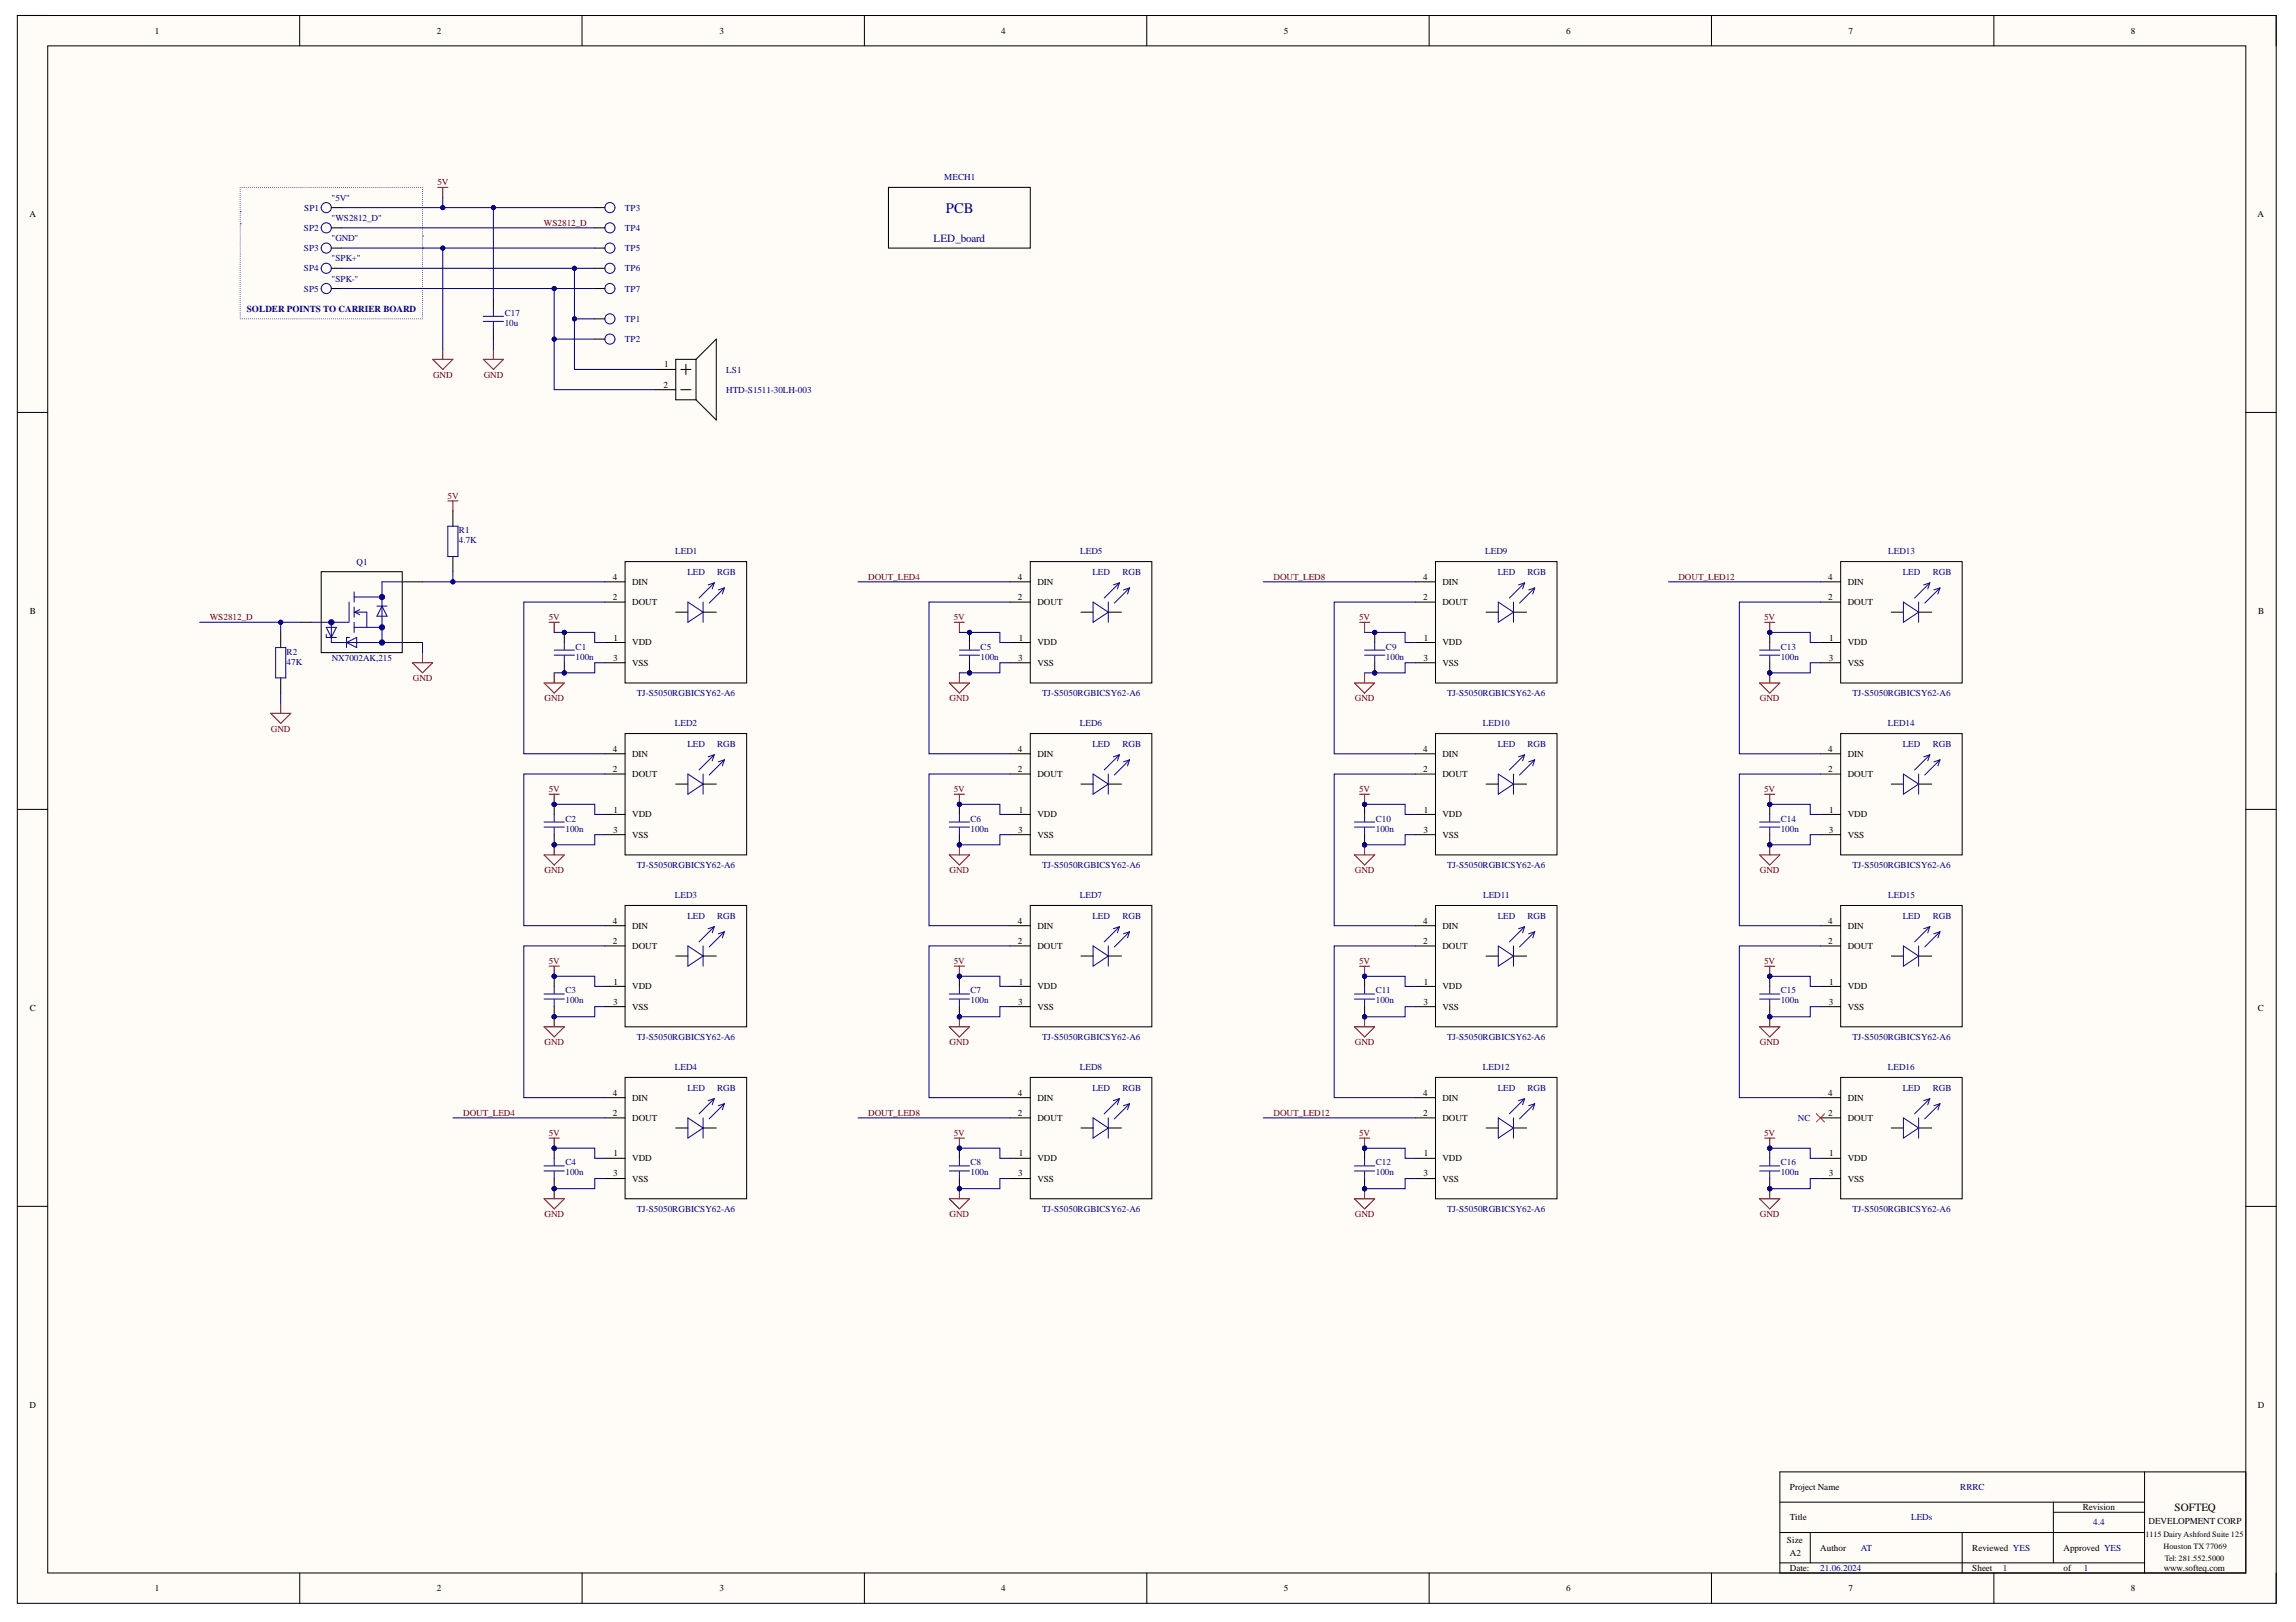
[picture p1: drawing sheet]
<svg xmlns="http://www.w3.org/2000/svg" width="297mm" height="210mm" viewBox="0 0 297 210" stroke-linecap="round" stroke-linejoin="round" font-family="sans-serif">
<defs><g id="words">
<text font-size="1.9" fill="#000080" x="122.4" y="27.5">PCB</text>
<text font-size="1.4" fill="#000080" x="120.8" y="31.3">LED_board</text>
<text font-size="1.4" x="281.3" y="195.5">SOFTEQ</text>
<g font-size="1.2">
<text x="20" y="4.4">1</text>
<text x="56.5" y="4.4">2</text>
<text x="93.1" y="4.4">3</text>
<text x="129.5" y="4.4">4</text>
<text x="166.1" y="4.4">5</text>
<text x="202.6" y="4.4">6</text>
<text x="239.1" y="4.4">7</text>
<text x="275.7" y="4.4">8</text>
<text x="3.8" y="28.1">A</text>
<text x="292.1" y="28.1">A</text>
<text x="85.9" y="47.5">1</text>
<text x="85.8" y="50.2">2</text>
<text x="79.3" y="75">4</text>
<text x="79.3" y="77.7">2</text>
<text x="81.8" y="75.7">DIN</text>
<text x="131.7" y="75">4</text>
<text x="131.7" y="77.7">2</text>
<text x="134.2" y="75.7">DIN</text>
<text x="184.1" y="75">4</text>
<text x="184.1" y="77.7">2</text>
<text x="186.6" y="75.7">DIN</text>
<text x="236.5" y="75">4</text>
<text x="236.5" y="77.7">2</text>
<text x="239.1" y="75.7">DIN</text>
<text x="3.8" y="79.5">B</text>
<text x="79.4" y="82.9">1</text>
<text x="81.8" y="78.3">DOUT</text>
<text x="81.8" y="83.5">VDD</text>
<text x="131.8" y="82.9">1</text>
<text x="134.2" y="78.3">DOUT</text>
<text x="134.2" y="83.5">VDD</text>
<text x="184.2" y="82.9">1</text>
<text x="186.6" y="78.3">DOUT</text>
<text x="186.6" y="83.5">VDD</text>
<text x="236.6" y="82.9">1</text>
<text x="239.1" y="78.3">DOUT</text>
<text x="239.1" y="83.5">VDD</text>
<text x="292.2" y="79.5">B</text>
<text x="79.3" y="85.5">3</text>
<text x="81.8" y="86.1">VSS</text>
<text x="131.7" y="85.5">3</text>
<text x="134.2" y="86.1">VSS</text>
<text x="184.2" y="85.5">3</text>
<text x="186.6" y="86.1">VSS</text>
<text x="236.6" y="85.5">3</text>
<text x="239.1" y="86.1">VSS</text>
<text x="79.3" y="97.3">4</text>
<text x="79.3" y="99.9">2</text>
<text x="81.8" y="97.9">DIN</text>
<text x="81.8" y="100.6">DOUT</text>
<text x="131.7" y="97.3">4</text>
<text x="131.7" y="99.9">2</text>
<text x="134.2" y="97.9">DIN</text>
<text x="134.2" y="100.6">DOUT</text>
<text x="184.1" y="97.3">4</text>
<text x="184.1" y="99.9">2</text>
<text x="186.6" y="97.9">DIN</text>
<text x="186.6" y="100.6">DOUT</text>
<text x="236.5" y="97.3">4</text>
<text x="236.5" y="99.9">2</text>
<text x="239.1" y="97.9">DIN</text>
<text x="239.1" y="100.6">DOUT</text>
<text x="79.3" y="107.8">3</text>
<text x="79.4" y="105.2">1</text>
<text x="81.8" y="105.8">VDD</text>
<text x="131.7" y="107.8">3</text>
<text x="131.8" y="105.2">1</text>
<text x="134.2" y="105.8">VDD</text>
<text x="184.2" y="107.8">3</text>
<text x="184.2" y="105.2">1</text>
<text x="186.6" y="105.8">VDD</text>
<text x="236.6" y="107.8">3</text>
<text x="236.6" y="105.2">1</text>
<text x="239.1" y="105.8">VDD</text>
<text x="81.8" y="108.4">VSS</text>
<text x="134.2" y="108.4">VSS</text>
<text x="186.6" y="108.4">VSS</text>
<text x="239.1" y="108.4">VSS</text>
<text x="79.3" y="119.6">4</text>
<text x="131.7" y="119.6">4</text>
<text x="184.1" y="119.6">4</text>
<text x="236.5" y="119.6">4</text>
<text x="79.3" y="122.2">2</text>
<text x="81.8" y="120.2">DIN</text>
<text x="81.8" y="122.8">DOUT</text>
<text x="131.7" y="122.2">2</text>
<text x="134.2" y="120.2">DIN</text>
<text x="134.2" y="122.8">DOUT</text>
<text x="184.1" y="122.2">2</text>
<text x="186.6" y="120.2">DIN</text>
<text x="186.6" y="122.8">DOUT</text>
<text x="236.5" y="122.2">2</text>
<text x="239.1" y="120.2">DIN</text>
<text x="239.1" y="122.8">DOUT</text>
<text x="3.8" y="130.8">C</text>
<text x="79.3" y="130">3</text>
<text x="79.4" y="127.4">1</text>
<text x="81.8" y="128">VDD</text>
<text x="81.8" y="130.7">VSS</text>
<text x="131.7" y="130">3</text>
<text x="131.8" y="127.4">1</text>
<text x="134.2" y="128">VDD</text>
<text x="134.2" y="130.7">VSS</text>
<text x="184.2" y="130">3</text>
<text x="184.2" y="127.4">1</text>
<text x="186.6" y="128">VDD</text>
<text x="186.6" y="130.7">VSS</text>
<text x="236.6" y="130">3</text>
<text x="236.6" y="127.4">1</text>
<text x="239.1" y="128">VDD</text>
<text x="239.1" y="130.7">VSS</text>
<text x="292.1" y="130.8">C</text>
<text x="79.3" y="141.8">4</text>
<text x="81.8" y="142.4">DIN</text>
<text x="131.7" y="141.8">4</text>
<text x="134.2" y="142.4">DIN</text>
<text x="184.1" y="141.8">4</text>
<text x="186.6" y="142.4">DIN</text>
<text x="236.5" y="141.8">4</text>
<text x="239.1" y="142.4">DIN</text>
<text x="79.3" y="144.4">2</text>
<text x="79.4" y="149.6">1</text>
<text x="81.8" y="145.1">DOUT</text>
<text x="131.7" y="144.4">2</text>
<text x="131.8" y="149.6">1</text>
<text x="134.2" y="145.1">DOUT</text>
<text x="184.1" y="144.4">2</text>
<text x="184.2" y="149.6">1</text>
<text x="186.6" y="145.1">DOUT</text>
<text x="236.5" y="144.4">2</text>
<text x="236.6" y="149.6">1</text>
<text x="239.1" y="145.1">DOUT</text>
<text x="79.3" y="152.2">3</text>
<text x="81.8" y="150.3">VDD</text>
<text x="81.8" y="152.9">VSS</text>
<text x="131.7" y="152.2">3</text>
<text x="134.2" y="150.3">VDD</text>
<text x="134.2" y="152.9">VSS</text>
<text x="184.2" y="152.2">3</text>
<text x="186.6" y="150.3">VDD</text>
<text x="186.6" y="152.9">VSS</text>
<text x="236.6" y="152.2">3</text>
<text x="239.1" y="150.3">VDD</text>
<text x="239.1" y="152.9">VSS</text>
<text x="3.8" y="182.2">D</text>
<text x="292.1" y="182.2">D</text>
<text x="231.6" y="192.8">Project Name</text>
<text x="231.6" y="196.8">Title</text>
<text x="269.5" y="195.5">Revision</text>
<text x="278" y="197.3">DEVELOPMENT CORP</text>
<text x="231.2" y="199.6">Size</text>
<text x="231.6" y="203.3">Date:</text>
<text x="231.6" y="201.3">A2</text>
<text x="235.5" y="200.7">Author</text>
<text x="255.2" y="200.7">Reviewed YES</text>
<text x="255.2" y="203.3">Sheet</text>
<text x="267" y="200.7">Approved YES</text>
<text x="267" y="203.3">of</text>
<text x="279.9" y="203.3">www.softeq.com</text>
<text x="20" y="205.9">1</text>
<text x="56.5" y="205.9">2</text>
<text x="93.1" y="205.9">3</text>
<text x="129.5" y="205.9">4</text>
<text x="166.1" y="205.9">5</text>
<text x="202.6" y="205.9">6</text>
<text x="239.1" y="205.9">7</text>
<text x="275.7" y="205.9">8</text>
</g>
<g font-size="1.2" fill="#800000">
<text x="56.6" y="24">5V</text>
<text x="70.4" y="29.2">WS2812_D</text>
<text x="56" y="48.9">GND</text>
<text x="62.6" y="48.9">GND</text>
<text x="57.9" y="64.6">5V</text>
<text x="112.3" y="75">DOUT_LED4</text>
<text x="164.8" y="75">DOUT_LED8</text>
<text x="217.1" y="75">DOUT_LED12</text>
<text x="27.1" y="80.3">WS2812_D</text>
<text x="71" y="80.3">5V</text>
<text x="123.4" y="80.3">5V</text>
<text x="175.8" y="80.3">5V</text>
<text x="228.2" y="80.3">5V</text>
<text x="53.4" y="88.1">GND</text>
<text x="35.1" y="94.7">GND</text>
<text x="70.5" y="90.8">GND</text>
<text x="122.8" y="90.8">GND</text>
<text x="175.3" y="90.8">GND</text>
<text x="227.7" y="90.8">GND</text>
<text x="71" y="102.5">5V</text>
<text x="123.4" y="102.5">5V</text>
<text x="175.8" y="102.5">5V</text>
<text x="228.2" y="102.5">5V</text>
<text x="70.5" y="113">GND</text>
<text x="122.8" y="113">GND</text>
<text x="175.3" y="113">GND</text>
<text x="227.7" y="113">GND</text>
<text x="71" y="124.8">5V</text>
<text x="123.4" y="124.8">5V</text>
<text x="175.8" y="124.8">5V</text>
<text x="228.2" y="124.8">5V</text>
<text x="70.5" y="135.2">GND</text>
<text x="122.8" y="135.2">GND</text>
<text x="175.3" y="135.2">GND</text>
<text x="227.7" y="135.2">GND</text>
<text x="59.9" y="144.4">DOUT_LED4</text>
<text x="71" y="147">5V</text>
<text x="112.3" y="144.4">DOUT_LED8</text>
<text x="123.4" y="147">5V</text>
<text x="164.8" y="144.4">DOUT_LED12</text>
<text x="175.8" y="147">5V</text>
<text x="228.2" y="147">5V</text>
<text x="70.5" y="157.5">GND</text>
<text x="122.8" y="157.5">GND</text>
<text x="175.3" y="157.5">GND</text>
<text x="227.7" y="157.5">GND</text>
</g>
<g font-size="1.2" fill="#000080">
<text x="122.2" y="23.3">MECH1</text>
<text x="39.3" y="29.9">SP2</text>
<text x="39.4" y="27.3">SP1</text>
<text x="42.9" y="26">&quot;5V&quot;</text>
<text x="42.9" y="28.6">&quot;WS2812_D&quot;</text>
<text x="80.9" y="29.9">TP4</text>
<text x="80.9" y="27.3">TP3</text>
<text x="39.3" y="32.5">SP3</text>
<text x="39.3" y="35.1">SP4</text>
<text x="42.9" y="31.2">&quot;GND&quot;</text>
<text x="42.9" y="33.8">&quot;SPK+&quot;</text>
<text x="80.9" y="32.5">TP5</text>
<text x="80.9" y="35.1">TP6</text>
<text x="31.9" y="40.4">SOLDER POINTS TO CARRIER BOARD</text>
<text x="39.3" y="37.7">SP5</text>
<text x="42.9" y="36.4">&quot;SPK-&quot;</text>
<text x="65.3" y="40.9">C17</text>
<text x="80.9" y="41.7">TP1</text>
<text x="80.9" y="37.7">TP7</text>
<text x="65.3" y="42.2">10u</text>
<text x="80.9" y="44.3">TP2</text>
<text x="94" y="48.2">LS1</text>
<text x="94" y="50.8">HTD-S1511-30LH-003</text>
<text x="59.4" y="70.3">4.7K</text>
<text x="59.4" y="69">R1</text>
<text x="87.4" y="71.7">LED1</text>
<text x="139.8" y="71.7">LED5</text>
<text x="192.2" y="71.7">LED9</text>
<text x="244.3" y="71.7">LED13</text>
<text x="46.1" y="73.1">Q1</text>
<text x="88.9" y="74.4">LED</text>
<text x="92.8" y="74.4">RGB</text>
<text x="141.3" y="74.4">LED</text>
<text x="145.2" y="74.4">RGB</text>
<text x="193.8" y="74.4">LED</text>
<text x="197.6" y="74.4">RGB</text>
<text x="246.2" y="74.4">LED</text>
<text x="250" y="74.4">RGB</text>
<text x="37.1" y="86">47K</text>
<text x="37.1" y="84.7">R2</text>
<text x="42.9" y="85.5">NX7002AK,215</text>
<text x="74.5" y="85.4">100n</text>
<text x="74.5" y="84.1">C1</text>
<text x="126.9" y="85.4">100n</text>
<text x="126.9" y="84.1">C5</text>
<text x="179.3" y="85.4">100n</text>
<text x="179.3" y="84.1">C9</text>
<text x="230.4" y="85.4">100n</text>
<text x="230.4" y="84.1">C13</text>
<text x="82.4" y="90.1">TJ-S5050RGBICSY62-A6</text>
<text x="87.3" y="94">LED2</text>
<text x="134.8" y="90.1">TJ-S5050RGBICSY62-A6</text>
<text x="139.7" y="94">LED6</text>
<text x="187.2" y="90.1">TJ-S5050RGBICSY62-A6</text>
<text x="191.9" y="94">LED10</text>
<text x="239.6" y="90.1">TJ-S5050RGBICSY62-A6</text>
<text x="244.3" y="94">LED14</text>
<text x="88.9" y="96.6">LED</text>
<text x="92.8" y="96.6">RGB</text>
<text x="141.3" y="96.6">LED</text>
<text x="145.2" y="96.6">RGB</text>
<text x="193.8" y="96.6">LED</text>
<text x="197.6" y="96.6">RGB</text>
<text x="246.2" y="96.6">LED</text>
<text x="250" y="96.6">RGB</text>
<text x="73.2" y="107.6">100n</text>
<text x="73.2" y="106.3">C2</text>
<text x="125.6" y="107.6">100n</text>
<text x="125.6" y="106.3">C6</text>
<text x="178" y="107.6">100n</text>
<text x="178" y="106.3">C10</text>
<text x="230.4" y="107.6">100n</text>
<text x="230.4" y="106.3">C14</text>
<text x="82.4" y="112.3">TJ-S5050RGBICSY62-A6</text>
<text x="134.8" y="112.3">TJ-S5050RGBICSY62-A6</text>
<text x="187.2" y="112.3">TJ-S5050RGBICSY62-A6</text>
<text x="239.6" y="112.3">TJ-S5050RGBICSY62-A6</text>
<text x="87.3" y="116.3">LED3</text>
<text x="88.9" y="118.9">LED</text>
<text x="92.8" y="118.9">RGB</text>
<text x="139.7" y="116.3">LED7</text>
<text x="141.3" y="118.9">LED</text>
<text x="145.2" y="118.9">RGB</text>
<text x="191.9" y="116.3">LED11</text>
<text x="193.8" y="118.9">LED</text>
<text x="197.6" y="118.9">RGB</text>
<text x="244.3" y="116.3">LED15</text>
<text x="246.2" y="118.9">LED</text>
<text x="250" y="118.9">RGB</text>
<text x="73.2" y="129.9">100n</text>
<text x="73.2" y="128.6">C3</text>
<text x="125.6" y="129.9">100n</text>
<text x="125.6" y="128.6">C7</text>
<text x="178" y="129.9">100n</text>
<text x="178" y="128.6">C11</text>
<text x="230.4" y="129.9">100n</text>
<text x="230.4" y="128.6">C15</text>
<text x="82.4" y="134.6">TJ-S5050RGBICSY62-A6</text>
<text x="134.8" y="134.6">TJ-S5050RGBICSY62-A6</text>
<text x="187.2" y="134.6">TJ-S5050RGBICSY62-A6</text>
<text x="239.6" y="134.6">TJ-S5050RGBICSY62-A6</text>
<text x="87.3" y="138.5">LED4</text>
<text x="88.9" y="141.1">LED</text>
<text x="92.8" y="141.1">RGB</text>
<text x="139.7" y="138.5">LED8</text>
<text x="141.3" y="141.1">LED</text>
<text x="145.2" y="141.1">RGB</text>
<text x="191.9" y="138.5">LED12</text>
<text x="193.8" y="141.1">LED</text>
<text x="197.6" y="141.1">RGB</text>
<text x="244.3" y="138.5">LED16</text>
<text x="246.2" y="141.1">LED</text>
<text x="250" y="141.1">RGB</text>
<text x="232.6" y="145.1">NC</text>
<text x="73.2" y="152.1">100n</text>
<text x="73.2" y="150.8">C4</text>
<text x="125.6" y="152.1">100n</text>
<text x="125.6" y="150.8">C8</text>
<text x="178" y="152.1">100n</text>
<text x="178" y="150.8">C12</text>
<text x="230.4" y="152.1">100n</text>
<text x="230.4" y="150.8">C16</text>
<text x="82.4" y="156.8">TJ-S5050RGBICSY62-A6</text>
<text x="134.8" y="156.8">TJ-S5050RGBICSY62-A6</text>
<text x="187.2" y="156.8">TJ-S5050RGBICSY62-A6</text>
<text x="239.6" y="156.8">TJ-S5050RGBICSY62-A6</text>
<text x="247.3" y="196.8">LEDs</text>
<text x="253.6" y="192.8">RRRC</text>
<text x="270.8" y="197.4">4.4</text>
<text x="235.5" y="203.3">21.06.2024</text>
<text x="240.7" y="200.7">AT</text>
<text x="259.1" y="203.3">1</text>
<text x="269.6" y="203.3">1</text>
</g>
<g font-size="1.1">
<text x="277.6" y="198.9">1115 Dairy Ashford Suite 125</text>
<text x="279.9" y="200.4">Houston TX 77069</text>
<text x="280.1" y="202">Tel: 281.552.5000</text>
</g>
</g></defs>
<path d="M2.2 2h292.3v205.5h-292.3z" fill-rule="evenodd" fill="#fffcf8"/>
<path d="M2.2 2h292.3v205.5h-292.3z" fill="none" stroke="#000" stroke-width=".13"/>
<path d="M6.2 5.9h284.3v197.7h-284.3z" fill-rule="evenodd" fill="#fffcf8"/>
<g fill="none" stroke="#000" stroke-width=".13">
<path d="M2.2 2h4M6.2 5.9h284.3v197.7h-284.3zM38.8 2v3.9M75.3 2v3.9M111.8 2v3.9M148.4 2v3.9M184.9 2v3.9M221.4 2v3.9M258 2v3.9M290.5 2h4v3.9M2.2 53.4h4M290.5 53.4h4"/>
<path d="M2.2 104.7h4M290.5 104.7h4M2.2 156.1h4M290.5 156.1h4M230.3 190.5h60.2v13.1h-60.2zM230.3 194.4h47.1M230.3 198.3h47.1M234.2 198.3v4M253.9 198.3v5.3M265.6 194.4v7.9M265.6 195.7h11.8M277.4 190.5v13.1"/>
<path d="M38.8 203.6v3.9M75.3 203.6v3.9M111.8 203.6v3.9M148.4 203.6v3.9M184.9 203.6v3.9M221.4 203.6v3.9M230.3 202.3h47.1M258 203.6v3.9M294.5 203.6v3.9"/>
</g>
<path d="M56.6 24.3h1.3M57.3 24.3v1.3M56 46.5h2.6l-1.3 1.3zM57.3 45.2v1.3M57.9 64.8h1.3M58.6 64.8v1.3M35 92.3h2.6l-1.3 1.3zM36.3 91v1.3M53.4 85.8h2.6l-1.3 1.3zM54.7 84.5v1.3M70.4 132.9h2.6l-1.3 1.3zM71.7 131.6v1.3" fill="none" stroke="#800000" stroke-width=".13"/>
<circle cx="71.7" cy="131.6" r=".26" fill="#000080"/>
<circle cx="71.7" cy="131.6" r=".26" fill="none" stroke="#000080" stroke-width=".13"/>
<path d="M71 125h1.4M71.7 125v1.3" fill="none" stroke="#800000" stroke-width=".13"/>
<circle cx="71.7" cy="126.3" r=".26" fill="#000080"/>
<circle cx="71.7" cy="126.3" r=".26" fill="none" stroke="#000080" stroke-width=".13"/>
<path d="M71 80.5h1.4M71.7 80.5v1.3M71 102.8h1.4M71.7 102.8v1.3" fill="none" stroke="#800000" stroke-width=".13"/>
<circle cx="71.7" cy="104.1" r=".26" fill="#000080"/>
<circle cx="71.7" cy="104.1" r=".26" fill="none" stroke="#000080" stroke-width=".13"/>
<path d="M71 147.3h1.4M71.7 147.3v1.3" fill="none" stroke="#800000" stroke-width=".13"/>
<circle cx="71.7" cy="148.6" r=".26" fill="#000080"/>
<circle cx="71.7" cy="148.6" r=".26" fill="none" stroke="#000080" stroke-width=".13"/>
<path d="M123.5 80.5h1.3M124.1 80.5v1.3M123.5 102.8h1.3M124.1 102.8v1.3" fill="none" stroke="#800000" stroke-width=".13"/>
<circle cx="124.1" cy="104.1" r=".26" fill="#000080"/>
<circle cx="124.1" cy="104.1" r=".26" fill="none" stroke="#000080" stroke-width=".13"/>
<path d="M123.5 125h1.3M124.1 125v1.3" fill="none" stroke="#800000" stroke-width=".13"/>
<circle cx="124.1" cy="126.3" r=".26" fill="#000080"/>
<circle cx="124.1" cy="126.3" r=".26" fill="none" stroke="#000080" stroke-width=".13"/>
<path d="M123.5 147.3h1.3M124.1 147.3v1.3" fill="none" stroke="#800000" stroke-width=".13"/>
<circle cx="124.1" cy="148.6" r=".26" fill="#000080"/>
<circle cx="124.1" cy="148.6" r=".26" fill="none" stroke="#000080" stroke-width=".13"/>
<path d="M70.4 88.4h2.6l-1.3 1.3zM71.7 87.1v1.3M70.4 110.6h2.6l-1.3 1.3zM71.7 109.3v1.3" fill="none" stroke="#800000" stroke-width=".13"/>
<circle cx="71.7" cy="109.3" r=".26" fill="#000080"/>
<circle cx="71.7" cy="109.3" r=".26" fill="none" stroke="#000080" stroke-width=".13"/>
<path d="M70.4 155.1h2.6l-1.3 1.3zM71.7 153.8v1.3" fill="none" stroke="#800000" stroke-width=".13"/>
<circle cx="71.7" cy="153.8" r=".26" fill="#000080"/>
<circle cx="71.7" cy="153.8" r=".26" fill="none" stroke="#000080" stroke-width=".13"/>
<path d="M122.8 88.4h2.6l-1.3 1.3zM124.1 87.1v1.3M122.8 110.6h2.6l-1.3 1.3zM124.1 109.3v1.3" fill="none" stroke="#800000" stroke-width=".13"/>
<circle cx="124.1" cy="109.3" r=".26" fill="#000080"/>
<circle cx="124.1" cy="109.3" r=".26" fill="none" stroke="#000080" stroke-width=".13"/>
<path d="M122.8 132.9h2.6l-1.3 1.3zM124.1 131.6v1.3" fill="none" stroke="#800000" stroke-width=".13"/>
<circle cx="124.1" cy="131.6" r=".26" fill="#000080"/>
<circle cx="124.1" cy="131.6" r=".26" fill="none" stroke="#000080" stroke-width=".13"/>
<path d="M122.8 155.1h2.6l-1.3 1.3zM124.1 153.8v1.3" fill="none" stroke="#800000" stroke-width=".13"/>
<circle cx="124.1" cy="153.8" r=".26" fill="#000080"/>
<circle cx="124.1" cy="153.8" r=".26" fill="none" stroke="#000080" stroke-width=".13"/>
<path d="M175.2 132.9h2.6l-1.3 1.3zM176.5 131.6v1.3" fill="none" stroke="#800000" stroke-width=".13"/>
<circle cx="176.5" cy="131.6" r=".26" fill="#000080"/>
<circle cx="176.5" cy="131.6" r=".26" fill="none" stroke="#000080" stroke-width=".13"/>
<path d="M175.9 125h1.3M176.5 125v1.3" fill="none" stroke="#800000" stroke-width=".13"/>
<circle cx="176.5" cy="126.3" r=".26" fill="#000080"/>
<circle cx="176.5" cy="126.3" r=".26" fill="none" stroke="#000080" stroke-width=".13"/>
<path d="M175.9 80.5h1.3M176.5 80.5v1.3M175.9 102.8h1.3M176.5 102.8v1.3" fill="none" stroke="#800000" stroke-width=".13"/>
<circle cx="176.5" cy="104.1" r=".26" fill="#000080"/>
<circle cx="176.5" cy="104.1" r=".26" fill="none" stroke="#000080" stroke-width=".13"/>
<path d="M175.9 147.3h1.3M176.5 147.3v1.3" fill="none" stroke="#800000" stroke-width=".13"/>
<circle cx="176.5" cy="148.6" r=".26" fill="#000080"/>
<circle cx="176.5" cy="148.6" r=".26" fill="none" stroke="#000080" stroke-width=".13"/>
<path d="M228.3 80.5h1.3M229 80.5v1.3" fill="none" stroke="#800000" stroke-width=".13"/>
<circle cx="229" cy="81.8" r=".26" fill="#000080"/>
<circle cx="229" cy="81.8" r=".26" fill="none" stroke="#000080" stroke-width=".13"/>
<path d="M228.3 102.8h1.3M229 102.8v1.3" fill="none" stroke="#800000" stroke-width=".13"/>
<circle cx="229" cy="104.1" r=".26" fill="#000080"/>
<circle cx="229" cy="104.1" r=".26" fill="none" stroke="#000080" stroke-width=".13"/>
<path d="M228.3 125h1.3M229 125v1.3" fill="none" stroke="#800000" stroke-width=".13"/>
<circle cx="229" cy="126.3" r=".26" fill="#000080"/>
<circle cx="229" cy="126.3" r=".26" fill="none" stroke="#000080" stroke-width=".13"/>
<path d="M228.3 147.3h1.3M229 147.3v1.3" fill="none" stroke="#800000" stroke-width=".13"/>
<circle cx="229" cy="148.6" r=".26" fill="#000080"/>
<circle cx="229" cy="148.6" r=".26" fill="none" stroke="#000080" stroke-width=".13"/>
<path d="M175.2 88.4h2.6l-1.3 1.3zM176.5 87.1v1.3M175.2 110.6h2.6l-1.3 1.3zM176.5 109.3v1.3" fill="none" stroke="#800000" stroke-width=".13"/>
<circle cx="176.5" cy="109.3" r=".26" fill="#000080"/>
<circle cx="176.5" cy="109.3" r=".26" fill="none" stroke="#000080" stroke-width=".13"/>
<path d="M175.2 155.1h2.6l-1.3 1.3zM176.5 153.8v1.3" fill="none" stroke="#800000" stroke-width=".13"/>
<circle cx="176.5" cy="153.8" r=".26" fill="#000080"/>
<circle cx="176.5" cy="153.8" r=".26" fill="none" stroke="#000080" stroke-width=".13"/>
<path d="M227.6 88.4h2.7l-1.3 1.3zM229 87.1v1.3" fill="none" stroke="#800000" stroke-width=".13"/>
<circle cx="229" cy="87.1" r=".26" fill="#000080"/>
<circle cx="229" cy="87.1" r=".26" fill="none" stroke="#000080" stroke-width=".13"/>
<path d="M227.6 110.6h2.7l-1.3 1.3zM229 109.3v1.3" fill="none" stroke="#800000" stroke-width=".13"/>
<circle cx="229" cy="109.3" r=".26" fill="#000080"/>
<circle cx="229" cy="109.3" r=".26" fill="none" stroke="#000080" stroke-width=".13"/>
<path d="M227.6 132.9h2.7l-1.3 1.3zM229 131.6v1.3" fill="none" stroke="#800000" stroke-width=".13"/>
<circle cx="229" cy="131.6" r=".26" fill="#000080"/>
<circle cx="229" cy="131.6" r=".26" fill="none" stroke="#000080" stroke-width=".13"/>
<path d="M227.6 155.1h2.7l-1.3 1.3zM229 153.8v1.3" fill="none" stroke="#800000" stroke-width=".13"/>
<circle cx="229" cy="153.8" r=".26" fill="#000080"/>
<circle cx="229" cy="153.8" r=".26" fill="none" stroke="#000080" stroke-width=".13"/>
<g fill="none" stroke="#000" stroke-width=".13">
<path d="M42.9 32.1h1.3M42.9 37.3h1.3M42.9 34.7h1.3M42.9 29.5h1.3M42.9 26.9h1.3M63.8 38.6v1.4M76.9 32.1h1.4M76.9 37.3h1.4M76.9 34.7h1.4M76.9 29.5h1.4M76.9 26.9h1.4M114.9 24.2h18.4v7.9h-18.4z"/>
<path d="M63.8 42.6v1.3M76.9 43.9h1.4M76.9 41.3h1.4M84.8 47.8h2.6M84.8 50.4h2.6M88.1 47.8h1.3M88.1 50.4h1.3M88.7 47.2v1.3M90 46.5h-2.6v5.2h2.6M90 46.5v5.2M90 46.5l2.7-2.6v10.5l-2.7-2.7M41.6 74h10.4v10.5h-10.4z"/>
<path d="M52 75.3h2.7M58.6 66.1v2M58.6 72v2M36.3 81.8v2M36.3 87.7v2M38.9 80.5h1.3M52 83.1h2.7"/>
</g>
<g fill="none" stroke="#11037f" stroke-width=".13">
<path d="M63.8 40v.9M62.5 41.6h2.6M62.5 40.9h2.6M63.8 41.7v.9M45.2 77.9v2.6M45.8 77.3h3.6M45.8 76.6v1.3M45.8 78.6v1.3M45.8 79.2h1.7v2M46.5 78.9l-.6 .3 .6 .3M48.8 78.4h1.3M49.4 78.4l.7 1.3h-1.3z"/>
<path d="M52 75.3h-2.6v7.8M57.9 68.1h1.3v3.9h-1.3zM35.7 83.8h1.3v3.9h-1.3zM40.2 80.5h4.9M42.2 81.2h1.3l-.6 1.3zM42.2 82.1v.4h1.3M42.9 80.5v2.6h9.1M44.8 83.1l1.3-.6v1.3zM45.2 82.5h-.4v1.3M45.8 81.2h3.6M45.8 80.5v1.3"/>
<circle cx="42.2" cy="37.3" r=".66"/>
<circle cx="42.2" cy="26.9" r=".66"/>
<circle cx="42.2" cy="34.7" r=".66"/>
<circle cx="42.2" cy="29.5" r=".66"/>
<circle cx="42.2" cy="32.1" r=".65"/>
<circle cx="78.9" cy="37.3" r=".65"/>
<circle cx="78.9" cy="26.9" r=".65"/>
<circle cx="78.9" cy="34.7" r=".65"/>
<circle cx="78.9" cy="29.5" r=".65"/>
<circle cx="78.9" cy="32.1" r=".65"/>
<circle cx="78.9" cy="43.9" r=".65"/>
<circle cx="78.9" cy="41.3" r=".65"/>
</g>
<path d="M62.5 46.5h2.6l-1.3 1.3zM63.8 45.2v1.3" fill="none" stroke="#800000" stroke-width=".13"/>
<g fill="none" stroke="#00f" stroke-width=".13">
<path d="M31.1 27.4h.1M31.1 29h.1M31.1 24.3h.1M31.1 24.5h.1M31.1 24.8h.1M31.1 25h.1M31.1 25.3h.1M31.1 25.6h.1M31.1 25.8h.1M31.1 26.1h.1M31.1 26.3h.1M31.1 26.6h.1"/>
<path d="M31.1 26.9h.1M31.1 27.1h.1M31.1 27.7h.1M31.1 27.9h.1M31.1 28.2h.1M31.1 28.4h.1M31.1 28.7h.1M31.1 29.2h.1M31.1 29.5h.1M31.1 29.7v.1M31.1 30h.1M31.1 30.3h.1"/>
<path d="M31.1 30.5h.1M31.1 30.8h.1M31.1 31.1h.1M31.1 31.3h.1M31.1 31.6h.1M31.1 31.8h.1M31.1 32.1h.1M31.1 32.4h.1M31.1 32.6h.1M31.1 32.9h.1M31.1 33.2h.1M31.1 33.4h.1"/>
<path d="M31.1 33.7h.1M31.1 33.9h.1M31.1 34.2h.1M31.1 34.5h.1M31.1 34.7h.1M31.1 35h.1M31.1 35.2h.1M31.1 35.5h.1M31.1 35.8h.1M31.1 36h.1M31.1 36.3h.1M31.1 36.6h.1"/>
<path d="M31.1 36.8h.1M31.1 37.1h.1M31.1 37.3h.1M31.1 37.6h.1M31.1 37.9h.1M31.1 38.1h.1M31.1 38.4h.1M31.1 38.6v.1M31.1 38.9h.1M31.1 39.2h.1M31.1 39.4h.1M31.1 39.7h.1"/>
<path d="M31.1 40h.1M31.3 24.3h.1M31.6 24.3h.1M31.9 24.3h.1M32.1 24.3h.1M32.4 24.3h.1M32.6 24.3h.1M32.9 24.3h.1M33.2 24.3h.1M33.4 24.3h.1M33.7 24.3h.1M34 24.3h.1"/>
<path d="M34.2 24.3h.1M34.5 24.3h.1M34.7 24.3h.1M35 24.3h.1M35.3 24.3h.1M35.5 24.3h.1M35.8 24.3h.1M36 24.3h.1M36.3 24.3h.1M36.6 24.3h.1M36.8 24.3h.1M37.1 24.3h.1"/>
<path d="M37.4 24.3h.1M37.6 24.3h.1M37.9 24.3h.1M38.1 24.3h.1M38.4 24.3h.1M38.7 24.3h.1M38.9 24.3h.1M39.2 24.3h.1M39.5 24.3h.1M39.7 24.3h.1M40 24.3h.1M40.2 24.3h.1"/>
<path d="M40.5 24.3h.1M40.8 24.3h.1M41 24.3h.1M41.3 24.3h.1M41.6 24.3h.1M41.8 24.3h.1M42.1 24.3h.1M42.3 24.3h.1M42.6 24.3h.1M42.9 24.3h.1M43.1 24.3h.1M43.4 24.3h.1"/>
<path d="M43.7 24.3h.1M43.9 24.3h.1M44.2 24.3h.1M44.4 24.3h.1M44.7 24.3h.1M45 24.3h.1M45.2 24.3h.1M45.5 24.3h.1M45.7 24.3h.1M46 24.3h.1M46.3 24.3h.1M46.5 24.3h.1"/>
<path d="M46.8 24.3h.1M47.1 24.3h.1M47.3 24.3h.1M47.6 24.3h.1M47.8 24.3h.1M48.1 24.3h.1M48.4 24.3h.1M48.6 24.3h.1M48.9 24.3h.1M49.2 24.3h.1M49.4 24.3h.1M49.7 24.3h.1"/>
<path d="M49.9 24.3h.1M50.2 24.3h.1M50.5 24.3h.1M50.7 24.3h.1M51 24.3h.1M51.3 24.3h.1M51.5 24.3h.1M51.8 24.3h.1M52 24.3h.1M52.3 24.3h.1M52.6 24.3h.1M52.8 24.3h.1"/>
<path d="M53.1 24.3h.1M53.3 24.3h.1M53.6 24.3h.1M53.9 24.3h.1M54.1 24.3h.1M54.4 24.3h.1M54.7 24.3h.1M54.7 32.1h.1M54.7 30.5h.1M54.7 24.5h.1M54.7 24.8h.1M54.7 25h.1"/>
<path d="M54.7 25.3h.1M54.7 25.6h.1M54.7 25.8h.1M54.7 26.1h.1M54.7 26.3h.1M54.7 26.6h.1M54.7 26.9h.1M54.7 27.1h.1M54.7 27.4h.1M54.7 27.7h.1M54.7 27.9h.1M54.7 28.2h.1"/>
<path d="M54.7 28.4h.1M54.7 28.7h.1M54.7 29h.1M54.7 29.2h.1M54.7 29.5h.1M54.7 29.7h.1M54.7 30h.1M54.7 30.3h.1M54.7 30.8h.1M54.7 31.1h.1M54.7 31.3h.1M54.7 31.6h.1"/>
<path d="M54.7 31.8h.1M54.7 32.4h.1M54.7 32.6h.1M54.7 32.9h.1M54.7 33.1v.1M54.7 33.4h.1M54.7 33.7h.1M54.7 33.9h.1M54.7 34.2h.1M54.7 34.5h.1M54.7 34.7h.1M54.7 35h.1"/>
<path d="M54.7 35.2h.1M54.7 35.5h.1M54.7 35.8h.1M54.7 36h.1M54.7 36.3h.1M54.7 36.5v.1M54.7 36.8h.1M54.7 37.1h.1M54.7 37.3h.1M54.7 37.6h.1M54.7 37.9h.1M54.7 38.1h.1"/>
<path d="M54.7 38.4h.1M54.7 38.6h.1M54.7 38.9h.1M54.7 39.2h.1M54.7 39.4h.1M54.7 39.7h.1M54.7 40h.1M31.1 40.2h.1M31.1 40.5h.1M31.1 40.7h.1M31.1 41h.1M31.1 41.3h.1"/>
<path d="M31.3 41.3h.1M31.6 41.3h.1M31.9 41.3h.1M32.1 41.3h.1M32.4 41.3h.1M32.6 41.3h.1M32.9 41.3h.1M33.2 41.3h.1M33.4 41.3h.1M33.7 41.3h.1M34 41.3h.1M34.2 41.3h.1"/>
<path d="M34.5 41.3h.1M34.7 41.3h.1M35 41.3h.1M35.3 41.3h.1M35.5 41.3h.1M35.8 41.3h.1M36.1 41.3h.1M36.3 41.3h.1M36.6 41.3h.1M36.8 41.3h.1M37.1 41.3h.1M37.4 41.3h.1"/>
<path d="M37.6 41.3h.1M37.9 41.3h.1M38.1 41.3h.1M38.4 41.3h.1M38.7 41.3h.1M38.9 41.3h.1M39.2 41.3h.1M39.5 41.3h.1M39.7 41.3h.1M40 41.3h.1M40.2 41.3h.1M40.5 41.3h.1"/>
<path d="M40.8 41.3h.1M41 41.3h.1M41.3 41.3h.1M41.6 41.3h.1M41.8 41.3h.1M42.1 41.3h.1M42.3 41.3h.1M42.6 41.3h.1M42.9 41.3h.1M43.1 41.3h.1M43.4 41.3h.1M43.7 41.3h.1"/>
<path d="M43.9 41.3h.1M44.2 41.3h.1M44.4 41.3h.1M44.7 41.3h.1M45 41.3h.1M45.2 41.3h.1M45.5 41.3h.1M45.7 41.3h.1M46 41.3h.1M46.3 41.3h.1M46.5 41.3h.1M46.8 41.3h.1"/>
<path d="M47.1 41.3h.1M47.3 41.3h.1M47.6 41.3h.1M47.8 41.3h.1M48.1 41.3h.1M48.4 41.3h.1M48.6 41.3h.1M48.9 41.3h.1M49.2 41.3h.1M49.4 41.3h.1M49.7 41.3h.1M49.9 41.3h.1"/>
<path d="M50.2 41.3h.1M50.5 41.3h.1M50.7 41.3h.1M51 41.3h.1M51.3 41.3h.1M51.5 41.3h.1M51.8 41.3h.1M52 41.3h.1M52.3 41.3h.1M52.6 41.3h.1M52.8 41.3h.1M53.1 41.3h.1"/>
<path d="M53.4 41.3h.1M53.6 41.3h.1M53.9 41.3h.1M54.1 41.3h.1M54.4 41.3h.1M54.7 40.2h.1M54.7 40.5h.1M54.7 40.7h.1M54.7 41h.1M54.7 41.3h.1"/>
</g>
<g fill="none" stroke="#11037f" stroke-width=".39">
<circle cx="49.4" cy="77.3" r=".21"/>
<circle cx="42.9" cy="80.5" r=".21"/>
<circle cx="49.4" cy="83.1" r=".21"/>
<circle cx="49.4" cy="81.2" r=".21"/>
</g>
<circle cx="73" cy="87.1" r=".26" fill="#000080"/>
<circle cx="73" cy="87.1" r=".26" fill="none" stroke="#000080" stroke-width=".13"/>
<circle cx="73" cy="81.8" r=".26" fill="#000080"/>
<circle cx="73" cy="81.8" r=".26" fill="none" stroke="#000080" stroke-width=".13"/>
<path d="M71.7 84.8h2.6" fill="none" stroke="#11037f" stroke-width=".13"/>
<path d="M73 85.8v1.3" fill="none" stroke="#000" stroke-width=".13"/>
<circle cx="73" cy="87.1" r=".26" fill="#000080"/>
<circle cx="73" cy="87.1" r=".26" fill="none" stroke="#000080" stroke-width=".13"/>
<path d="M73 81.8v1.3" fill="none" stroke="#000" stroke-width=".13"/>
<circle cx="73" cy="81.8" r=".26" fill="#000080"/>
<circle cx="73" cy="81.8" r=".26" fill="none" stroke="#000080" stroke-width=".13"/>
<path d="M71.7 84.1h2.6M73 83.1v1M73 84.8v1" fill="none" stroke="#11037f" stroke-width=".13"/>
<circle cx="71.7" cy="109.3" r=".26" fill="#000080"/>
<circle cx="71.7" cy="109.3" r=".26" fill="none" stroke="#000080" stroke-width=".13"/>
<circle cx="71.7" cy="104.1" r=".26" fill="#000080"/>
<circle cx="71.7" cy="104.1" r=".26" fill="none" stroke="#000080" stroke-width=".13"/>
<path d="M70.4 107h2.6" fill="none" stroke="#11037f" stroke-width=".13"/>
<path d="M71.7 108v1.3" fill="none" stroke="#000" stroke-width=".13"/>
<circle cx="71.7" cy="109.3" r=".26" fill="#000080"/>
<circle cx="71.7" cy="109.3" r=".26" fill="none" stroke="#000080" stroke-width=".13"/>
<path d="M71.7 104.1v1.3" fill="none" stroke="#000" stroke-width=".13"/>
<circle cx="71.7" cy="104.1" r=".26" fill="#000080"/>
<circle cx="71.7" cy="104.1" r=".26" fill="none" stroke="#000080" stroke-width=".13"/>
<path d="M70.4 106.4h2.6M71.7 105.4v.9M71.7 107.1v.9" fill="none" stroke="#11037f" stroke-width=".13"/>
<circle cx="71.7" cy="131.6" r=".26" fill="#000080"/>
<circle cx="71.7" cy="131.6" r=".26" fill="none" stroke="#000080" stroke-width=".13"/>
<circle cx="71.7" cy="126.3" r=".26" fill="#000080"/>
<circle cx="71.7" cy="126.3" r=".26" fill="none" stroke="#000080" stroke-width=".13"/>
<path d="M70.4 129.3h2.6" fill="none" stroke="#11037f" stroke-width=".13"/>
<path d="M71.7 130.3v1.3" fill="none" stroke="#000" stroke-width=".13"/>
<circle cx="71.7" cy="131.6" r=".26" fill="#000080"/>
<circle cx="71.7" cy="131.6" r=".26" fill="none" stroke="#000080" stroke-width=".13"/>
<path d="M71.7 126.3v1.3" fill="none" stroke="#000" stroke-width=".13"/>
<circle cx="71.7" cy="126.3" r=".26" fill="#000080"/>
<circle cx="71.7" cy="126.3" r=".26" fill="none" stroke="#000080" stroke-width=".13"/>
<path d="M70.4 128.6h2.6M71.7 127.6v1M71.7 129.3v1" fill="none" stroke="#11037f" stroke-width=".13"/>
<circle cx="71.7" cy="153.8" r=".26" fill="#000080"/>
<circle cx="71.7" cy="153.8" r=".26" fill="none" stroke="#000080" stroke-width=".13"/>
<circle cx="71.7" cy="148.6" r=".26" fill="#000080"/>
<circle cx="71.7" cy="148.6" r=".26" fill="none" stroke="#000080" stroke-width=".13"/>
<path d="M70.4 151.5h2.6" fill="none" stroke="#11037f" stroke-width=".13"/>
<path d="M71.7 152.5v1.3" fill="none" stroke="#000" stroke-width=".13"/>
<circle cx="71.7" cy="153.8" r=".26" fill="#000080"/>
<circle cx="71.7" cy="153.8" r=".26" fill="none" stroke="#000080" stroke-width=".13"/>
<path d="M71.7 148.6v1.3" fill="none" stroke="#000" stroke-width=".13"/>
<circle cx="71.7" cy="148.6" r=".26" fill="#000080"/>
<circle cx="71.7" cy="148.6" r=".26" fill="none" stroke="#000080" stroke-width=".13"/>
<path d="M70.4 150.9h2.6M71.7 149.9v.9M71.7 151.6v.9" fill="none" stroke="#11037f" stroke-width=".13"/>
<circle cx="125.4" cy="87.1" r=".26" fill="#000080"/>
<circle cx="125.4" cy="87.1" r=".26" fill="none" stroke="#000080" stroke-width=".13"/>
<circle cx="125.4" cy="81.8" r=".26" fill="#000080"/>
<circle cx="125.4" cy="81.8" r=".26" fill="none" stroke="#000080" stroke-width=".13"/>
<path d="M124.1 84.8h2.6" fill="none" stroke="#11037f" stroke-width=".13"/>
<path d="M125.4 85.8v1.3" fill="none" stroke="#000" stroke-width=".13"/>
<circle cx="125.4" cy="87.1" r=".26" fill="#000080"/>
<circle cx="125.4" cy="87.1" r=".26" fill="none" stroke="#000080" stroke-width=".13"/>
<path d="M125.4 81.8v1.4" fill="none" stroke="#000" stroke-width=".13"/>
<circle cx="125.4" cy="81.8" r=".26" fill="#000080"/>
<circle cx="125.4" cy="81.8" r=".26" fill="none" stroke="#000080" stroke-width=".13"/>
<path d="M124.1 84.1h2.6M125.4 83.2v.9M125.4 84.8v1" fill="none" stroke="#11037f" stroke-width=".13"/>
<circle cx="124.1" cy="109.3" r=".26" fill="#000080"/>
<circle cx="124.1" cy="109.3" r=".26" fill="none" stroke="#000080" stroke-width=".13"/>
<circle cx="124.1" cy="104.1" r=".26" fill="#000080"/>
<circle cx="124.1" cy="104.1" r=".26" fill="none" stroke="#000080" stroke-width=".13"/>
<path d="M122.8 107h2.6" fill="none" stroke="#11037f" stroke-width=".13"/>
<path d="M124.1 108v1.3" fill="none" stroke="#000" stroke-width=".13"/>
<circle cx="124.1" cy="109.3" r=".26" fill="#000080"/>
<circle cx="124.1" cy="109.3" r=".26" fill="none" stroke="#000080" stroke-width=".13"/>
<path d="M124.1 104.1v1.3" fill="none" stroke="#000" stroke-width=".13"/>
<circle cx="124.1" cy="104.1" r=".26" fill="#000080"/>
<circle cx="124.1" cy="104.1" r=".26" fill="none" stroke="#000080" stroke-width=".13"/>
<path d="M122.8 106.4h2.6M124.1 105.4v.9M124.1 107.1v.9" fill="none" stroke="#11037f" stroke-width=".13"/>
<circle cx="124.1" cy="131.6" r=".26" fill="#000080"/>
<circle cx="124.1" cy="131.6" r=".26" fill="none" stroke="#000080" stroke-width=".13"/>
<circle cx="124.1" cy="126.3" r=".26" fill="#000080"/>
<circle cx="124.1" cy="126.3" r=".26" fill="none" stroke="#000080" stroke-width=".13"/>
<path d="M122.8 129.3h2.6" fill="none" stroke="#11037f" stroke-width=".13"/>
<path d="M124.1 130.3v1.3" fill="none" stroke="#000" stroke-width=".13"/>
<circle cx="124.1" cy="131.6" r=".26" fill="#000080"/>
<circle cx="124.1" cy="131.6" r=".26" fill="none" stroke="#000080" stroke-width=".13"/>
<path d="M124.1 126.3v1.3" fill="none" stroke="#000" stroke-width=".13"/>
<circle cx="124.1" cy="126.3" r=".26" fill="#000080"/>
<circle cx="124.1" cy="126.3" r=".26" fill="none" stroke="#000080" stroke-width=".13"/>
<path d="M122.8 128.6h2.6M124.1 127.6v1M124.1 129.3v1" fill="none" stroke="#11037f" stroke-width=".13"/>
<circle cx="124.1" cy="153.8" r=".26" fill="#000080"/>
<circle cx="124.1" cy="153.8" r=".26" fill="none" stroke="#000080" stroke-width=".13"/>
<circle cx="124.1" cy="148.6" r=".26" fill="#000080"/>
<circle cx="124.1" cy="148.6" r=".26" fill="none" stroke="#000080" stroke-width=".13"/>
<path d="M122.8 151.5h2.6" fill="none" stroke="#11037f" stroke-width=".13"/>
<path d="M124.1 152.5v1.3" fill="none" stroke="#000" stroke-width=".13"/>
<circle cx="124.1" cy="153.8" r=".26" fill="#000080"/>
<circle cx="124.1" cy="153.8" r=".26" fill="none" stroke="#000080" stroke-width=".13"/>
<path d="M124.1 148.6v1.3" fill="none" stroke="#000" stroke-width=".13"/>
<circle cx="124.1" cy="148.6" r=".26" fill="#000080"/>
<circle cx="124.1" cy="148.6" r=".26" fill="none" stroke="#000080" stroke-width=".13"/>
<path d="M122.8 150.9h2.6M124.1 149.9v.9M124.1 151.6v.9" fill="none" stroke="#11037f" stroke-width=".13"/>
<circle cx="177.8" cy="87.1" r=".26" fill="#000080"/>
<circle cx="177.8" cy="87.1" r=".26" fill="none" stroke="#000080" stroke-width=".13"/>
<circle cx="177.8" cy="81.8" r=".26" fill="#000080"/>
<circle cx="177.8" cy="81.8" r=".26" fill="none" stroke="#000080" stroke-width=".13"/>
<path d="M176.5 84.8h2.7" fill="none" stroke="#11037f" stroke-width=".13"/>
<path d="M177.8 85.8v1.3" fill="none" stroke="#000" stroke-width=".13"/>
<circle cx="177.8" cy="87.1" r=".26" fill="#000080"/>
<circle cx="177.8" cy="87.1" r=".26" fill="none" stroke="#000080" stroke-width=".13"/>
<path d="M177.8 81.8v1.4" fill="none" stroke="#000" stroke-width=".13"/>
<circle cx="177.8" cy="81.8" r=".26" fill="#000080"/>
<circle cx="177.8" cy="81.8" r=".26" fill="none" stroke="#000080" stroke-width=".13"/>
<path d="M176.5 84.1h2.7M177.8 83.2v.9M177.8 84.8v1" fill="none" stroke="#11037f" stroke-width=".13"/>
<circle cx="176.5" cy="109.3" r=".26" fill="#000080"/>
<circle cx="176.5" cy="109.3" r=".26" fill="none" stroke="#000080" stroke-width=".13"/>
<circle cx="176.5" cy="104.1" r=".26" fill="#000080"/>
<circle cx="176.5" cy="104.1" r=".26" fill="none" stroke="#000080" stroke-width=".13"/>
<path d="M175.2 107h2.6" fill="none" stroke="#11037f" stroke-width=".13"/>
<path d="M176.5 108v1.3" fill="none" stroke="#000" stroke-width=".13"/>
<circle cx="176.5" cy="109.3" r=".26" fill="#000080"/>
<circle cx="176.5" cy="109.3" r=".26" fill="none" stroke="#000080" stroke-width=".13"/>
<path d="M176.5 104.1v1.3" fill="none" stroke="#000" stroke-width=".13"/>
<circle cx="176.5" cy="104.1" r=".26" fill="#000080"/>
<circle cx="176.5" cy="104.1" r=".26" fill="none" stroke="#000080" stroke-width=".13"/>
<path d="M175.2 106.4h2.6M176.5 105.4v.9M176.5 107.1v.9" fill="none" stroke="#11037f" stroke-width=".13"/>
<circle cx="176.5" cy="131.6" r=".26" fill="#000080"/>
<circle cx="176.5" cy="131.6" r=".26" fill="none" stroke="#000080" stroke-width=".13"/>
<circle cx="176.5" cy="126.3" r=".26" fill="#000080"/>
<circle cx="176.5" cy="126.3" r=".26" fill="none" stroke="#000080" stroke-width=".13"/>
<path d="M175.2 129.3h2.6" fill="none" stroke="#11037f" stroke-width=".13"/>
<path d="M176.5 130.3v1.3" fill="none" stroke="#000" stroke-width=".13"/>
<circle cx="176.5" cy="131.6" r=".26" fill="#000080"/>
<circle cx="176.5" cy="131.6" r=".26" fill="none" stroke="#000080" stroke-width=".13"/>
<path d="M176.5 126.3v1.4" fill="none" stroke="#000" stroke-width=".13"/>
<circle cx="176.5" cy="126.3" r=".26" fill="#000080"/>
<circle cx="176.5" cy="126.3" r=".26" fill="none" stroke="#000080" stroke-width=".13"/>
<path d="M175.2 128.6h2.6M176.5 127.7v.9M176.5 129.4v.9" fill="none" stroke="#11037f" stroke-width=".13"/>
<circle cx="176.5" cy="153.8" r=".26" fill="#000080"/>
<circle cx="176.5" cy="153.8" r=".26" fill="none" stroke="#000080" stroke-width=".13"/>
<circle cx="176.5" cy="148.6" r=".26" fill="#000080"/>
<circle cx="176.5" cy="148.6" r=".26" fill="none" stroke="#000080" stroke-width=".13"/>
<path d="M175.2 151.5h2.6" fill="none" stroke="#11037f" stroke-width=".13"/>
<path d="M176.5 152.5v1.3" fill="none" stroke="#000" stroke-width=".13"/>
<circle cx="176.5" cy="153.8" r=".26" fill="#000080"/>
<circle cx="176.5" cy="153.8" r=".26" fill="none" stroke="#000080" stroke-width=".13"/>
<path d="M176.5 148.6v1.3" fill="none" stroke="#000" stroke-width=".13"/>
<circle cx="176.5" cy="148.6" r=".26" fill="#000080"/>
<circle cx="176.5" cy="148.6" r=".26" fill="none" stroke="#000080" stroke-width=".13"/>
<path d="M175.2 150.9h2.6M176.5 149.9v.9M176.5 151.6v.9" fill="none" stroke="#11037f" stroke-width=".13"/>
<circle cx="229" cy="87.1" r=".26" fill="#000080"/>
<circle cx="229" cy="87.1" r=".26" fill="none" stroke="#000080" stroke-width=".13"/>
<circle cx="229" cy="81.8" r=".26" fill="#000080"/>
<circle cx="229" cy="81.8" r=".26" fill="none" stroke="#000080" stroke-width=".13"/>
<path d="M227.6 84.8h2.7" fill="none" stroke="#11037f" stroke-width=".13"/>
<path d="M229 85.8v1.3" fill="none" stroke="#000" stroke-width=".13"/>
<circle cx="229" cy="87.1" r=".26" fill="#000080"/>
<circle cx="229" cy="87.1" r=".26" fill="none" stroke="#000080" stroke-width=".13"/>
<path d="M229 81.8v1.4" fill="none" stroke="#000" stroke-width=".13"/>
<circle cx="229" cy="81.8" r=".26" fill="#000080"/>
<circle cx="229" cy="81.8" r=".26" fill="none" stroke="#000080" stroke-width=".13"/>
<path d="M227.6 84.1h2.7M229 83.2v.9M229 84.8v1" fill="none" stroke="#11037f" stroke-width=".13"/>
<circle cx="229" cy="109.3" r=".26" fill="#000080"/>
<circle cx="229" cy="109.3" r=".26" fill="none" stroke="#000080" stroke-width=".13"/>
<circle cx="229" cy="104.1" r=".26" fill="#000080"/>
<circle cx="229" cy="104.1" r=".26" fill="none" stroke="#000080" stroke-width=".13"/>
<path d="M227.6 107h2.7" fill="none" stroke="#11037f" stroke-width=".13"/>
<path d="M229 108v1.3" fill="none" stroke="#000" stroke-width=".13"/>
<circle cx="229" cy="109.3" r=".26" fill="#000080"/>
<circle cx="229" cy="109.3" r=".26" fill="none" stroke="#000080" stroke-width=".13"/>
<path d="M229 104.1v1.3" fill="none" stroke="#000" stroke-width=".13"/>
<circle cx="229" cy="104.1" r=".26" fill="#000080"/>
<circle cx="229" cy="104.1" r=".26" fill="none" stroke="#000080" stroke-width=".13"/>
<path d="M227.6 106.4h2.7M229 105.4v.9M229 107.1v.9" fill="none" stroke="#11037f" stroke-width=".13"/>
<circle cx="229" cy="131.6" r=".26" fill="#000080"/>
<circle cx="229" cy="131.6" r=".26" fill="none" stroke="#000080" stroke-width=".13"/>
<circle cx="229" cy="126.3" r=".26" fill="#000080"/>
<circle cx="229" cy="126.3" r=".26" fill="none" stroke="#000080" stroke-width=".13"/>
<path d="M227.6 129.3h2.7" fill="none" stroke="#11037f" stroke-width=".13"/>
<path d="M229 130.3v1.3" fill="none" stroke="#000" stroke-width=".13"/>
<circle cx="229" cy="131.6" r=".26" fill="#000080"/>
<circle cx="229" cy="131.6" r=".26" fill="none" stroke="#000080" stroke-width=".13"/>
<path d="M229 126.3v1.4" fill="none" stroke="#000" stroke-width=".13"/>
<circle cx="229" cy="126.3" r=".26" fill="#000080"/>
<circle cx="229" cy="126.3" r=".26" fill="none" stroke="#000080" stroke-width=".13"/>
<path d="M227.6 128.6h2.7M229 127.7v.9M229 129.4v.9" fill="none" stroke="#11037f" stroke-width=".13"/>
<circle cx="229" cy="153.8" r=".26" fill="#000080"/>
<circle cx="229" cy="153.8" r=".26" fill="none" stroke="#000080" stroke-width=".13"/>
<circle cx="229" cy="148.6" r=".26" fill="#000080"/>
<circle cx="229" cy="148.6" r=".26" fill="none" stroke="#000080" stroke-width=".13"/>
<path d="M227.6 151.5h2.7" fill="none" stroke="#11037f" stroke-width=".13"/>
<path d="M229 152.5v1.3" fill="none" stroke="#000" stroke-width=".13"/>
<circle cx="229" cy="153.8" r=".26" fill="#000080"/>
<circle cx="229" cy="153.8" r=".26" fill="none" stroke="#000080" stroke-width=".13"/>
<path d="M229 148.6v1.3" fill="none" stroke="#000" stroke-width=".13"/>
<circle cx="229" cy="148.6" r=".26" fill="#000080"/>
<g fill="none" stroke="#000080" stroke-width=".13">
<path d="M25.8 80.5h10.5v1.3"/>
<circle cx="229" cy="148.6" r=".26"/>
</g>
<g fill="none" stroke="#11037f" stroke-width=".13">
<path d="M89 77.9l2 1.3-2 1.3zM91 77.9v2.6M92.4 75.4l-2 2M92.4 75.4l-.8 .3M92.4 75.4l-.3 .8M93.7 76.1l-2 1.9M93.7 76.1l-.8 .2M93.7 76.1l-.3 .8M141.4 77.9l2 1.3-2 1.3zM143.4 77.9v2.6M144.8 75.4l-1.9 2M144.8 75.4l-.8 .3"/>
<path d="M144.8 75.4l-.2 .8M146.1 76.1l-1.9 1.9M146.1 76.1l-.8 .2M146.1 76.1l-.2 .8M193.8 77.9l2 1.3-2 1.3zM195.8 77.9v2.6M197.2 75.4l-1.9 2M197.2 75.4l-.7 .3M197.2 75.4l-.2 .8M198.5 76.1l-1.9 2M198.5 76.1l-.7 .2M198.5 76.1l-.2 .8"/>
<path d="M246.2 77.9l2 1.3-2 1.3zM248.2 77.9v2.6M249.7 75.4l-2 2M249.7 75.4l-.8 .3M249.7 75.4l-.3 .8M251 76.1l-2 2M251 76.1l-.8 .2M251 76.1l-.3 .8M92.4 97.7l-2 1.9M92.4 97.7l-.8 .2M92.4 97.7l-.3 .8M93.7 98.3l-2 2"/>
<path d="M93.7 98.3l-.8 .3M93.7 98.3l-.3 .8M144.8 97.7l-1.9 1.9M144.8 97.7l-.8 .2M144.8 97.7l-.2 .8M146.1 98.3l-1.9 2M146.1 98.3l-.8 .3M146.1 98.3l-.2 .8M197.2 97.7l-1.9 1.9M197.2 97.7l-.7 .2M197.2 97.7l-.2 .8M198.5 98.3l-1.9 2"/>
<path d="M198.5 98.3l-.7 .3M198.5 98.3l-.2 .8M249.7 97.7l-2 1.9M249.7 97.7l-.8 .2M249.7 97.7l-.3 .8M251 98.3l-2 2M251 98.3l-.8 .3M251 98.3l-.3 .8M89 100.2l2 1.3-2 1.3zM91 100.2v2.6M92.4 119.9l-2 2M92.4 119.9l-.8 .3"/>
<path d="M92.4 119.9l-.3 .8M141.4 100.2l2 1.3-2 1.3zM143.4 100.2v2.6M144.8 119.9l-1.9 2M144.8 119.9l-.8 .3M144.8 119.9l-.2 .8M193.8 100.2l2 1.3-2 1.3zM195.8 100.2v2.6M197.2 119.9l-1.9 2M197.2 119.9l-.7 .3M197.2 119.9l-.2 .8M246.2 100.2l2 1.3-2 1.3z"/>
<path d="M248.2 100.2v2.6M249.7 119.9l-2 2M249.7 119.9l-.8 .3M249.7 119.9l-.3 .8M89 122.4l2 1.3-2 1.3zM91 122.4v2.6M93.7 120.6l-2 1.9M93.7 120.6l-.8 .2M93.7 120.6l-.3 .8M141.4 122.4l2 1.3-2 1.3zM143.4 122.4v2.6M146.1 120.6l-1.9 1.9"/>
<path d="M146.1 120.6l-.8 .2M146.1 120.6l-.2 .8M193.8 122.4l2 1.3-2 1.3zM195.8 122.4v2.6M198.5 120.6l-1.9 1.9M198.5 120.6l-.7 .2M198.5 120.6l-.2 .8M246.2 122.4l2 1.3-2 1.3zM248.2 122.4v2.6M251 120.6l-2 1.9M251 120.6l-.8 .2M251 120.6l-.3 .8"/>
<path d="M89 144.7l2 1.3-2 1.3zM91 144.7v2.6M92.4 142.2l-2 1.9M92.4 142.2l-.8 .2M92.4 142.2l-.3 .8M93.7 142.8l-2 2M93.7 142.8l-.8 .3M93.7 142.8l-.3 .8M141.4 144.7l2 1.3-2 1.3zM143.4 144.7v2.6M144.8 142.2l-1.9 1.9M144.8 142.2l-.8 .2"/>
<path d="M144.8 142.2l-.2 .8M146.1 142.8l-1.9 2M146.1 142.8l-.8 .3M146.1 142.8l-.2 .8M193.8 144.7l2 1.3-2 1.3zM195.8 144.7v2.6M197.2 142.2l-1.9 1.9M197.2 142.2l-.7 .2M197.2 142.2l-.2 .8M198.5 142.8l-1.9 2M198.5 142.8l-.7 .3M198.5 142.8l-.2 .8"/>
<path d="M227.6 150.9h2.7M229 149.9v.9M229 151.6v.9M246.2 144.7l2 1.3-2 1.3zM248.2 144.7v2.6M249.7 142.2l-2 1.9M249.7 142.2l-.8 .2M249.7 142.2l-.3 .8M251 142.8l-2 2M251 142.8l-.8 .3M251 142.8l-.3 .8"/>
</g>
<g fill="none" stroke="#000" stroke-width=".13">
<path d="M78.3 75.3h2.6M78.3 77.9h2.6M80.9 72.7h15.7v15.7h-15.7zM87.4 79.2h1.6M91 79.2h1.7M130.7 75.3h2.6M130.7 77.9h2.6M133.3 72.7h15.7v15.7h-15.7zM139.8 79.2h1.6M143.4 79.2h1.7M183.1 75.3h2.6M183.1 77.9h2.6"/>
<path d="M185.7 72.7h15.7v15.7h-15.7zM192.3 79.2h1.5M195.8 79.2h1.7M235.5 75.3h2.6M235.5 77.9h2.6M238.1 72.7h15.8v15.7h-15.8zM244.7 79.2h1.5M248.2 79.2h1.7M78.3 83.1h2.6M78.3 85.8h2.6M78.3 97.5h2.6M80.9 94.9h15.7v15.7h-15.7z"/>
<path d="M130.7 83.2h2.6M130.7 85.8h2.6M130.7 97.5h2.6M133.3 94.9h15.7v15.7h-15.7zM183.1 83.2h2.6M183.1 85.8h2.6M183.1 97.6h2.6M185.7 94.9h15.7v15.7h-15.7zM235.5 83.2h2.6M235.5 85.8h2.6M235.5 97.6h2.6M238.1 94.9h15.8v15.7h-15.8z"/>
<path d="M78.3 100.2h2.6M78.3 105.4h2.6M78.3 108h2.6M78.3 119.8h2.6M80.9 117.2h15.7v15.7h-15.7zM87.4 101.5h1.6M91 101.5h1.7M130.7 100.2h2.6M130.7 105.4h2.6M130.7 108h2.6M130.7 119.8h2.6M133.3 117.2h15.7v15.7h-15.7z"/>
<path d="M139.8 101.5h1.6M143.4 101.5h1.7M183.1 100.2h2.6M183.1 105.4h2.6M183.1 108h2.6M183.1 119.8h2.6M185.7 117.2h15.7v15.7h-15.7zM192.3 101.5h1.5M195.8 101.5h1.7M235.5 100.2h2.6M235.5 105.4h2.6M235.5 108h2.6"/>
<path d="M235.5 119.8h2.6M238.1 117.2h15.8v15.7h-15.8zM244.7 101.5h1.5M248.2 101.5h1.7M78.3 122.4h2.6M78.3 127.6h2.6M78.3 130.3h2.6M80.9 139.4h15.7v15.7h-15.7zM87.4 123.7h1.6M91 123.7h1.7M130.7 122.4h2.6M130.7 127.6h2.6"/>
<path d="M130.7 130.3h2.6M133.3 139.4h15.7v15.7h-15.7zM139.8 123.7h1.6M143.4 123.7h1.7M183.1 122.4h2.6M183.1 127.7h2.6M183.1 130.3h2.6M185.7 139.4h15.7v15.7h-15.7zM192.3 123.7h1.5M195.8 123.7h1.7M235.5 122.4h2.6M235.5 127.7h2.6"/>
<path d="M235.5 130.3h2.6M238.1 139.4h15.8v15.7h-15.8zM244.7 123.7h1.5M248.2 123.7h1.7M78.3 142h2.6M78.3 144.7h2.6M78.3 149.9h2.6M78.3 152.5h2.6M87.4 146h1.6M91 146h1.7M130.7 142h2.6M130.7 144.7h2.6"/>
<path d="M130.7 149.9h2.6M130.7 152.5h2.6M139.8 146h1.6M143.4 146h1.7M183.1 142h2.6M183.1 144.7h2.6M183.1 149.9h2.6M183.1 152.5h2.6M192.3 146h1.5M195.8 146h1.7M235.5 142h2.6M235.5 144.7h2.6"/>
<path d="M235.5 149.9h2.6M235.5 152.5h2.6M244.7 146h1.5M248.2 146h1.7"/>
</g>
<circle cx="36.3" cy="80.5" r=".26" fill="#000080"/>
<g fill="none" stroke="#000080" stroke-width=".13">
<path d="M58.6 74v1.3h-3.9"/>
<circle cx="36.3" cy="80.5" r=".26"/>
</g>
<circle cx="58.6" cy="75.3" r=".26" fill="#000080"/>
<g fill="none" stroke="#000080" stroke-width=".13">
<path d="M36.3 80.5h2.6"/>
<circle cx="58.6" cy="75.3" r=".26"/>
</g>
<circle cx="36.3" cy="80.5" r=".26" fill="#000080"/>
<g fill="none" stroke="#000080" stroke-width=".13">
<path d="M36.3 89.7v1.3M54.7 83.1v1.4M71.7 81.8h5.2v1.3h1.4"/>
<circle cx="36.3" cy="80.5" r=".26"/>
</g>
<circle cx="73" cy="81.8" r=".26" fill="#000080"/>
<g fill="none" stroke="#000080" stroke-width=".13">
<path d="M78.3 85.8h-1.4v1.3h-5.2"/>
<circle cx="73" cy="81.8" r=".26"/>
</g>
<circle cx="73" cy="87.1" r=".26" fill="#000080"/>
<g fill="none" stroke="#000080" stroke-width=".13">
<path d="M71.7 104.1h5.2v1.3h1.4"/>
<circle cx="73" cy="87.1" r=".26"/>
</g>
<circle cx="71.7" cy="104.1" r=".26" fill="#000080"/>
<g fill="none" stroke="#000080" stroke-width=".13">
<path d="M78.3 108h-1.4v1.3h-5.2"/>
<circle cx="71.7" cy="104.1" r=".26"/>
</g>
<circle cx="71.7" cy="109.3" r=".26" fill="#000080"/>
<g fill="none" stroke="#000080" stroke-width=".13">
<path d="M71.7 126.3h5.2v1.3h1.4"/>
<circle cx="71.7" cy="109.3" r=".26"/>
</g>
<circle cx="71.7" cy="126.3" r=".26" fill="#000080"/>
<g fill="none" stroke="#000080" stroke-width=".13">
<path d="M78.3 130.3h-1.4v1.3h-5.2"/>
<circle cx="71.7" cy="126.3" r=".26"/>
</g>
<circle cx="71.7" cy="131.6" r=".26" fill="#000080"/>
<g fill="none" stroke="#000080" stroke-width=".13">
<path d="M71.7 148.6h5.2v1.3h1.4"/>
<circle cx="71.7" cy="131.6" r=".26"/>
</g>
<circle cx="71.7" cy="148.6" r=".26" fill="#000080"/>
<g fill="none" stroke="#000080" stroke-width=".13">
<path d="M78.3 152.5h-1.4v1.3h-5.2"/>
<circle cx="71.7" cy="148.6" r=".26"/>
</g>
<circle cx="71.7" cy="153.8" r=".26" fill="#000080"/>
<g fill="none" stroke="#000080" stroke-width=".13">
<path d="M124.1 81.8h5.3v1.4h1.3"/>
<circle cx="71.7" cy="153.8" r=".26"/>
</g>
<circle cx="125.4" cy="81.8" r=".26" fill="#000080"/>
<g fill="none" stroke="#000080" stroke-width=".13">
<path d="M130.7 85.8h-1.3v1.3h-5.3"/>
<circle cx="125.4" cy="81.8" r=".26"/>
</g>
<circle cx="125.4" cy="87.1" r=".26" fill="#000080"/>
<g fill="none" stroke="#000080" stroke-width=".13">
<path d="M124.1 104.1h5.3v1.3h1.3"/>
<circle cx="125.4" cy="87.1" r=".26"/>
</g>
<circle cx="124.1" cy="104.1" r=".26" fill="#000080"/>
<g fill="none" stroke="#000080" stroke-width=".13">
<path d="M130.7 108h-1.3v1.3h-5.3"/>
<circle cx="124.1" cy="104.1" r=".26"/>
</g>
<circle cx="124.1" cy="109.3" r=".26" fill="#000080"/>
<g fill="none" stroke="#000080" stroke-width=".13">
<path d="M124.1 126.3h5.3v1.3h1.3"/>
<circle cx="124.1" cy="109.3" r=".26"/>
</g>
<circle cx="124.1" cy="126.3" r=".26" fill="#000080"/>
<g fill="none" stroke="#000080" stroke-width=".13">
<path d="M130.7 130.3h-1.3v1.3h-5.3"/>
<circle cx="124.1" cy="126.3" r=".26"/>
</g>
<circle cx="124.1" cy="131.6" r=".26" fill="#000080"/>
<g fill="none" stroke="#000080" stroke-width=".13">
<path d="M124.1 148.6h5.3v1.3h1.3"/>
<circle cx="124.1" cy="131.6" r=".26"/>
</g>
<circle cx="124.1" cy="148.6" r=".26" fill="#000080"/>
<g fill="none" stroke="#000080" stroke-width=".13">
<path d="M130.7 152.5h-1.3v1.3h-5.3"/>
<circle cx="124.1" cy="148.6" r=".26"/>
</g>
<circle cx="124.1" cy="153.8" r=".26" fill="#000080"/>
<g fill="none" stroke="#000080" stroke-width=".13">
<path d="M78.3 77.9h-10.5v19.6h10.5M130.7 77.9h-10.5v19.6h10.5M176.5 81.8h5.3v1.4h1.3M78.3 100.2h-10.5v19.6h10.5M130.7 100.2h-10.5v19.6h10.5M78.3 122.4h-10.5v19.6h10.5M130.7 122.4h-10.5v19.6h10.5"/>
<circle cx="124.1" cy="153.8" r=".26"/>
</g>
<circle cx="177.8" cy="81.8" r=".26" fill="#000080"/>
<g fill="none" stroke="#000080" stroke-width=".13">
<path d="M183.1 85.8h-1.3v1.3h-5.3"/>
<circle cx="177.8" cy="81.8" r=".26"/>
</g>
<circle cx="177.8" cy="87.1" r=".26" fill="#000080"/>
<g fill="none" stroke="#000080" stroke-width=".13">
<path d="M176.5 104.1h5.3v1.3h1.3"/>
<circle cx="177.8" cy="87.1" r=".26"/>
</g>
<circle cx="176.5" cy="104.1" r=".26" fill="#000080"/>
<g fill="none" stroke="#000080" stroke-width=".13">
<path d="M183.1 108h-1.3v1.3h-5.3"/>
<circle cx="176.5" cy="104.1" r=".26"/>
</g>
<circle cx="176.5" cy="109.3" r=".26" fill="#000080"/>
<g fill="none" stroke="#000080" stroke-width=".13">
<path d="M176.5 126.3h5.3v1.4h1.3"/>
<circle cx="176.5" cy="109.3" r=".26"/>
</g>
<circle cx="176.5" cy="126.3" r=".26" fill="#000080"/>
<g fill="none" stroke="#000080" stroke-width=".13">
<path d="M183.1 130.3h-1.3v1.3h-5.3"/>
<circle cx="176.5" cy="126.3" r=".26"/>
</g>
<circle cx="176.5" cy="131.6" r=".26" fill="#000080"/>
<g fill="none" stroke="#000080" stroke-width=".13">
<path d="M176.5 148.6h5.3v1.3h1.3"/>
<circle cx="176.5" cy="131.6" r=".26"/>
</g>
<circle cx="176.5" cy="148.6" r=".26" fill="#000080"/>
<g fill="none" stroke="#000080" stroke-width=".13">
<path d="M183.1 152.5h-1.3v1.3h-5.3"/>
<circle cx="176.5" cy="148.6" r=".26"/>
</g>
<circle cx="176.5" cy="153.8" r=".26" fill="#000080"/>
<g fill="none" stroke="#000080" stroke-width=".13">
<path d="M229 81.8h5.2v1.4h1.3"/>
<circle cx="176.5" cy="153.8" r=".26"/>
</g>
<circle cx="229" cy="81.8" r=".26" fill="#000080"/>
<g fill="none" stroke="#000080" stroke-width=".13">
<path d="M235.5 85.8h-1.3v1.3h-5.2"/>
<circle cx="229" cy="81.8" r=".26"/>
</g>
<circle cx="229" cy="87.1" r=".26" fill="#000080"/>
<g fill="none" stroke="#000080" stroke-width=".13">
<path d="M229 104.1h5.2v1.3h1.3"/>
<circle cx="229" cy="87.1" r=".26"/>
</g>
<circle cx="229" cy="104.1" r=".26" fill="#000080"/>
<g fill="none" stroke="#000080" stroke-width=".13">
<path d="M235.5 108h-1.3v1.3h-5.2"/>
<circle cx="229" cy="104.1" r=".26"/>
</g>
<circle cx="229" cy="109.3" r=".26" fill="#000080"/>
<g fill="none" stroke="#000080" stroke-width=".13">
<path d="M229 126.3h5.2v1.4h1.3"/>
<circle cx="229" cy="109.3" r=".26"/>
</g>
<circle cx="229" cy="126.3" r=".26" fill="#000080"/>
<g fill="none" stroke="#000080" stroke-width=".13">
<path d="M235.5 130.3h-1.3v1.3h-5.2"/>
<circle cx="229" cy="126.3" r=".26"/>
</g>
<circle cx="229" cy="131.6" r=".26" fill="#000080"/>
<g fill="none" stroke="#000080" stroke-width=".13">
<path d="M229 148.6h5.2v1.3h1.3"/>
<circle cx="229" cy="131.6" r=".26"/>
</g>
<circle cx="229" cy="148.6" r=".26" fill="#000080"/>
<g fill="none" stroke="#000080" stroke-width=".13">
<path d="M235.5 152.5h-1.3v1.3h-5.2"/>
<circle cx="229" cy="148.6" r=".26"/>
</g>
<circle cx="229" cy="153.8" r=".26" fill="#000080"/>
<g fill="none" stroke="#000080" stroke-width=".13">
<path d="M58.6 75.3h19.7M183.1 77.9h-10.5v19.7h10.5M235.5 77.9h-10.5v19.7h10.5M183.1 100.2h-10.5v19.6h10.5M235.5 100.2h-10.5v19.6h10.5M183.1 122.4h-10.5v19.6h10.5M235.5 122.4h-10.5v19.6h10.5M58.6 144.7h19.7"/>
<circle cx="229" cy="153.8" r=".26"/>
</g>
<circle cx="58.6" cy="75.3" r=".26" fill="#000080"/>
<g fill="none" stroke="#000080" stroke-width=".13">
<path d="M74.3 41.3v6.5h10.5M111 75.3h19.7M163.4 75.3h19.7M215.9 75.3h19.6M111 144.7h19.7M163.4 144.7h19.7"/>
<circle cx="58.6" cy="75.3" r=".26"/>
</g>
<circle cx="74.3" cy="41.3" r=".26" fill="#000080"/>
<g fill="none" stroke="#000080" stroke-width=".13">
<path d="M71.7 43.9v6.5h13.1"/>
<circle cx="74.3" cy="41.3" r=".26"/>
</g>
<circle cx="71.7" cy="43.9" r=".26" fill="#000080"/>
<g fill="none" stroke="#000080" stroke-width=".13">
<path d="M71.7 37.3v6.6h5.2"/>
<circle cx="71.7" cy="43.9" r=".26"/>
</g>
<circle cx="71.7" cy="43.9" r=".26" fill="#000080"/>
<circle cx="71.7" cy="43.9" r=".26" fill="none" stroke="#000080" stroke-width=".13"/>
<circle cx="71.7" cy="37.3" r=".26" fill="#000080"/>
<g fill="none" stroke="#000080" stroke-width=".13">
<path d="M74.3 34.7v6.6h2.6"/>
<circle cx="71.7" cy="37.3" r=".26"/>
</g>
<circle cx="74.3" cy="41.3" r=".26" fill="#000080"/>
<circle cx="74.3" cy="41.3" r=".26" fill="none" stroke="#000080" stroke-width=".13"/>
<circle cx="74.3" cy="34.7" r=".26" fill="#000080"/>
<g fill="none" stroke="#000080" stroke-width=".13">
<path d="M44.2 37.3h32.7"/>
<circle cx="74.3" cy="34.7" r=".26"/>
</g>
<circle cx="71.7" cy="37.3" r=".26" fill="#000080"/>
<g fill="none" stroke="#000080" stroke-width=".13">
<path d="M44.2 34.7h32.7"/>
<circle cx="71.7" cy="37.3" r=".26"/>
</g>
<circle cx="74.3" cy="34.7" r=".26" fill="#000080"/>
<g fill="none" stroke="#000080" stroke-width=".13">
<path d="M44.2 26.9h32.7M44.2 29.5h32.7"/>
<circle cx="74.3" cy="34.7" r=".26"/>
</g>
<circle cx="57.3" cy="26.9" r=".26" fill="#000080"/>
<circle cx="57.3" cy="26.9" r=".26" fill="none" stroke="#000080" stroke-width=".13"/>
<circle cx="63.8" cy="26.9" r=".26" fill="#000080"/>
<g fill="none" stroke="#000080" stroke-width=".13">
<path d="M57.3 32.1v13.1"/>
<circle cx="63.8" cy="26.9" r=".26"/>
</g>
<circle cx="57.3" cy="32.1" r=".26" fill="#000080"/>
<g fill="none" stroke="#000080" stroke-width=".13">
<path d="M57.3 25.6v1.3"/>
<circle cx="57.3" cy="32.1" r=".26"/>
</g>
<circle cx="57.3" cy="26.9" r=".26" fill="#000080"/>
<g fill="none" stroke="#000080" stroke-width=".13">
<path d="M63.8 26.9v11.7"/>
<circle cx="57.3" cy="26.9" r=".26"/>
</g>
<circle cx="63.8" cy="26.9" r=".26" fill="#000080"/>
<g fill="none" stroke="#000080" stroke-width=".13">
<path d="M44.2 32.1h32.7M63.8 43.9v1.3"/>
<circle cx="63.8" cy="26.9" r=".26"/>
</g>
<circle cx="57.3" cy="32.1" r=".26" fill="#000080"/>
<circle cx="57.3" cy="32.1" r=".26" fill="none" stroke="#000080" stroke-width=".13"/>
<path d="M235 144.1l1 1.1M236 144.1l-1 1.1" fill="none" stroke="#f00" stroke-width=".13"/>
<use href="#words"/>
</svg>
